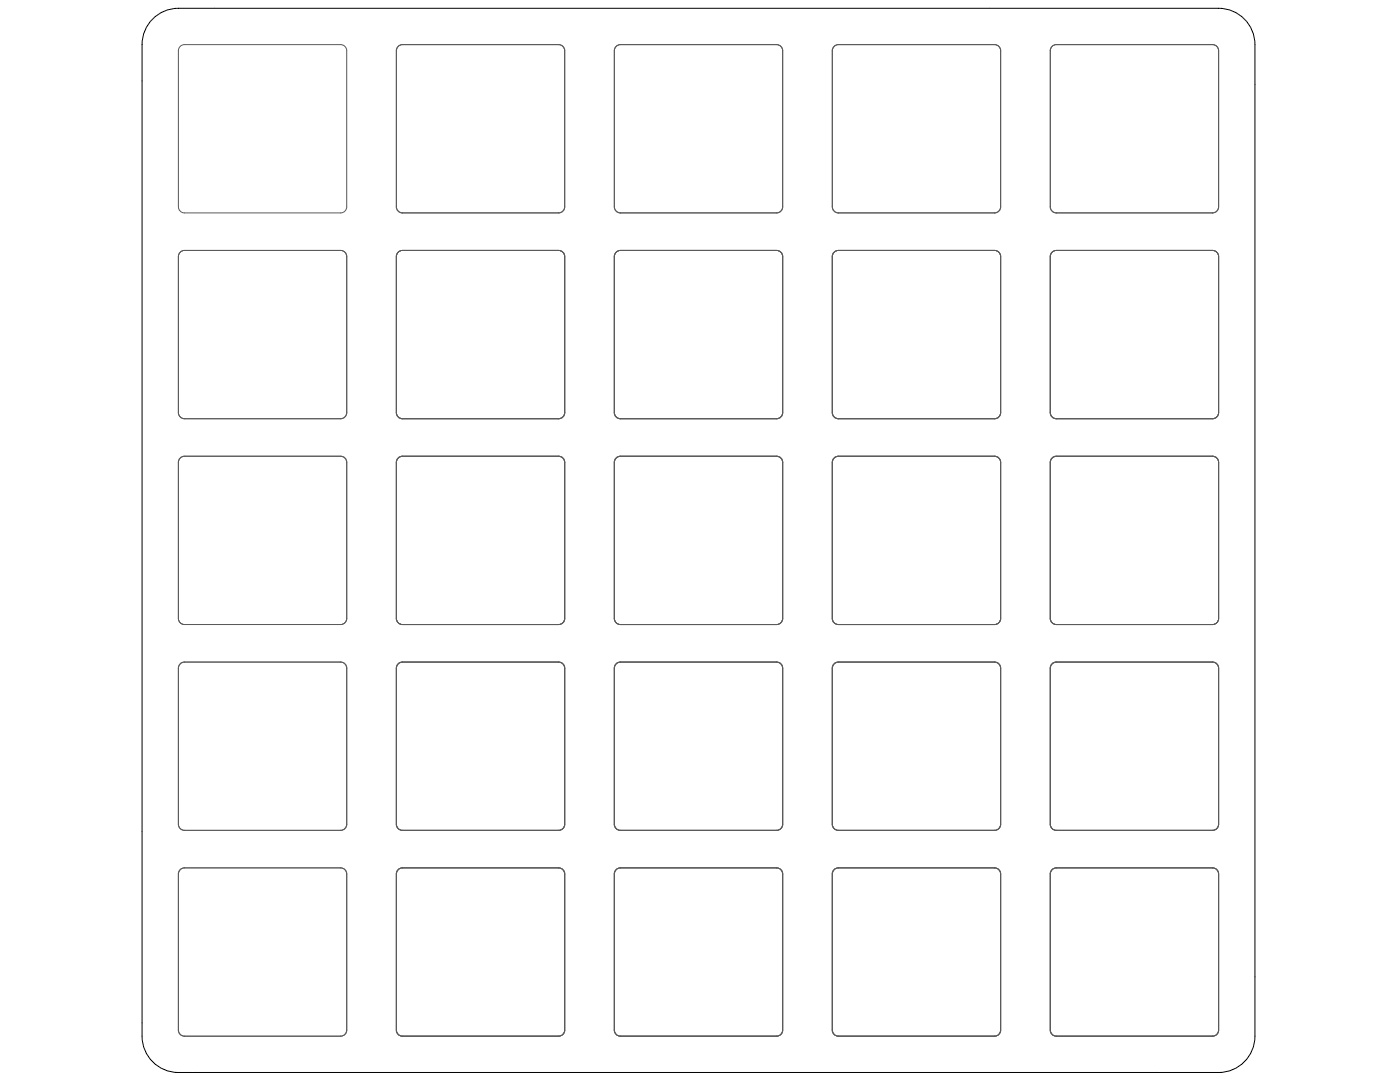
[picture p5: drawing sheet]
<svg xmlns="http://www.w3.org/2000/svg" width="279mm" height="216mm" viewBox="0 0 279 216" stroke-linecap="round" stroke-linejoin="round" font-family="sans-serif">
<g fill="none" stroke="#5a5a5a" stroke-width=".2">
<path d="M35.8 9.4l.6-.4 .4-.1h31.2a1.21 1.21 0 0 1 1.2 1.2v31.2a1.21 1.21 0 0 1-1.2 1.2h-31.2a1.21 1.21 0 0 1-1.2-1.2v-31.2zM79.3 9.4l.6-.4 .4-.1h31.2a1.21 1.21 0 0 1 1.2 1.2v31.2a1.21 1.21 0 0 1-1.2 1.2h-31.2a1.21 1.21 0 0 1-1.2-1.2v-31.2zM122.8 9.4l.6-.4 .4-.1h31.2a1.21 1.21 0 0 1 1.2 1.2v31.2a1.21 1.21 0 0 1-1.2 1.2h-31.2a1.21 1.21 0 0 1-1.2-1.2v-31.2zM166.3 9.4l.6-.4 .4-.1h31.2a1.21 1.21 0 0 1 1.2 1.2v31.2a1.21 1.21 0 0 1-1.2 1.2h-31.2a1.21 1.21 0 0 1-1.2-1.2v-31.2zM209.8 9.4l.6-.4 .4-.1h31.2a1.21 1.21 0 0 1 1.2 1.2v31.2a1.21 1.21 0 0 1-1.2 1.2h-31.2a1.21 1.21 0 0 1-1.2-1.2v-31.2zM35.8 50.5l.6-.5h.4h31.2a1.21 1.21 0 0 1 1.2 1.2v31.1a1.21 1.21 0 0 1-1.2 1.2l-31.2 .1a1.21 1.21 0 0 1-1.2-1.3v-31.1zM79.3 50.5l.6-.5h.4h31.2a1.21 1.21 0 0 1 1.2 1.2v31.1a1.21 1.21 0 0 1-1.2 1.2l-31.2 .1a1.21 1.21 0 0 1-1.2-1.3v-31.1zM122.8 50.5l.6-.5h.4h31.2a1.21 1.21 0 0 1 1.2 1.2v31.1a1.21 1.21 0 0 1-1.2 1.2l-31.2 .1a1.21 1.21 0 0 1-1.2-1.3v-31.1zM166.3 50.5l.6-.5h.4h31.2a1.21 1.21 0 0 1 1.2 1.2v31.1a1.21 1.21 0 0 1-1.2 1.2l-31.2 .1a1.21 1.21 0 0 1-1.2-1.3v-31.1zM209.8 50.5l.6-.5h.4h31.2a1.21 1.21 0 0 1 1.2 1.2v31.1a1.21 1.21 0 0 1-1.2 1.2l-31.2 .1a1.21 1.21 0 0 1-1.2-1.3v-31.1zM35.8 91.5l.6-.4 .4-.1h31.2a1.21 1.21 0 0 1 1.2 1.2v31.2a1.21 1.21 0 0 1-1.2 1.2h-31.2a1.21 1.21 0 0 1-1.2-1.2v-31.2zM79.3 91.5l.6-.4 .4-.1h31.2a1.21 1.21 0 0 1 1.2 1.2v31.2a1.21 1.21 0 0 1-1.2 1.2h-31.2a1.21 1.21 0 0 1-1.2-1.2v-31.2z"/>
<path d="M122.8 91.5l.6-.4 .4-.1h31.2a1.21 1.21 0 0 1 1.2 1.2v31.2a1.21 1.21 0 0 1-1.2 1.2h-31.2a1.21 1.21 0 0 1-1.2-1.2v-31.2zM166.3 91.5l.6-.4 .4-.1h31.2a1.21 1.21 0 0 1 1.2 1.2v31.2a1.21 1.21 0 0 1-1.2 1.2h-31.2a1.21 1.21 0 0 1-1.2-1.2v-31.2zM209.8 91.5l.6-.4 .4-.1h31.2a1.21 1.21 0 0 1 1.2 1.2v31.2a1.21 1.21 0 0 1-1.2 1.2h-31.2a1.21 1.21 0 0 1-1.2-1.2v-31.2zM35.8 132.6l.6-.4 .4-.1h31.2a1.21 1.21 0 0 1 1.2 1.2v31.2a1.21 1.21 0 0 1-1.2 1.2h-31.2a1.21 1.21 0 0 1-1.2-1.2v-31.2zM79.3 132.6l.6-.4 .4-.1h31.2a1.21 1.21 0 0 1 1.2 1.2v31.2a1.21 1.21 0 0 1-1.2 1.2h-31.2a1.21 1.21 0 0 1-1.2-1.2v-31.2zM122.8 132.6l.6-.4 .4-.1h31.2a1.21 1.21 0 0 1 1.2 1.2v31.2a1.21 1.21 0 0 1-1.2 1.2h-31.2a1.21 1.21 0 0 1-1.2-1.2v-31.2zM166.3 132.6l.6-.4 .4-.1h31.2a1.21 1.21 0 0 1 1.2 1.2v31.2a1.21 1.21 0 0 1-1.2 1.2h-31.2a1.21 1.21 0 0 1-1.2-1.2v-31.2zM209.8 132.6l.6-.4 .4-.1h31.2a1.21 1.21 0 0 1 1.2 1.2v31.2a1.21 1.21 0 0 1-1.2 1.2h-31.2a1.21 1.21 0 0 1-1.2-1.2v-31.2zM35.8 173.7l.6-.5h.4h31.2a1.21 1.21 0 0 1 1.2 1.2v31.1a1.21 1.21 0 0 1-1.2 1.3h-31.2a1.21 1.21 0 0 1-1.2-1.3v-31.1zM79.3 173.7l.6-.5h.4h31.2a1.21 1.21 0 0 1 1.2 1.2v31.1a1.21 1.21 0 0 1-1.2 1.3h-31.2a1.21 1.21 0 0 1-1.2-1.3v-31.1zM122.8 173.7l.6-.5h.4h31.2a1.21 1.21 0 0 1 1.2 1.2v31.1a1.21 1.21 0 0 1-1.2 1.3h-31.2a1.21 1.21 0 0 1-1.2-1.3v-31.1zM166.3 173.7l.6-.5h.4h31.2a1.21 1.21 0 0 1 1.2 1.2v31.1a1.21 1.21 0 0 1-1.2 1.3h-31.2a1.21 1.21 0 0 1-1.2-1.3v-31.1z"/>
<path d="M209.8 173.7l.6-.5h.4h31.2a1.21 1.21 0 0 1 1.2 1.2v31.1a1.21 1.21 0 0 1-1.2 1.3h-31.2a1.21 1.21 0 0 1-1.2-1.3v-31.1z"/>
</g>
<path d="M30.1 4.1a7.2 7.2 0 0 1 5.5-2.4h207.6a7.2 7.2 0 0 1 7.2 7.2v197.9a7.2 7.2 0 0 1-7.2 7.2h-207.6a7.2 7.2 0 0 1-7.2-7.2v-197.9a7.2 7.2 0 0 1 1.7-4.8z" fill="none" stroke="#000" stroke-width=".2"/>
</svg>
